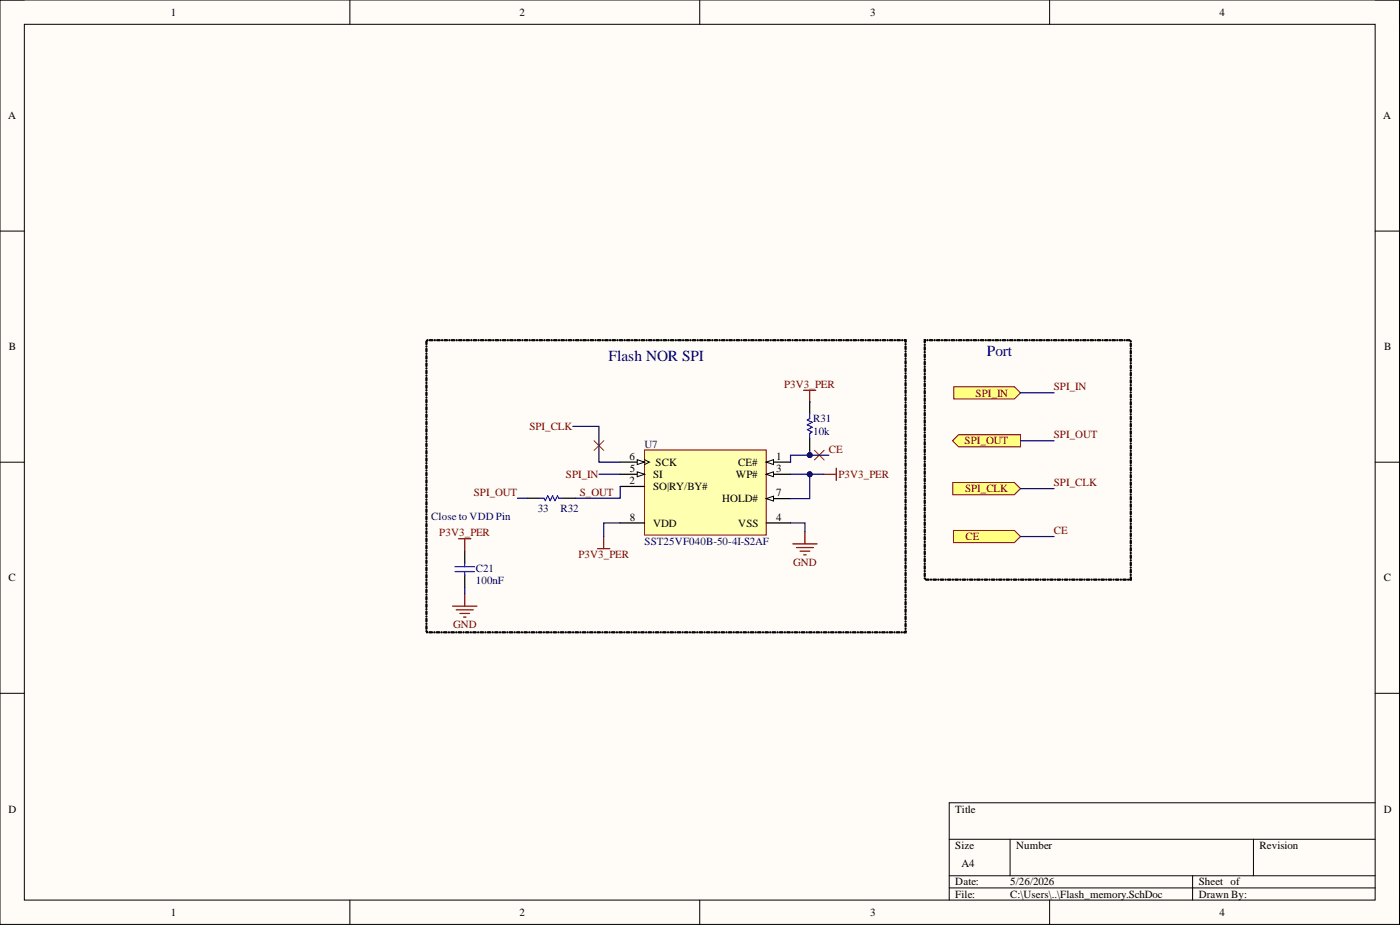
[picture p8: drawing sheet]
<svg xmlns="http://www.w3.org/2000/svg" width="292mm" height="193mm" viewBox="0 0 292 193" stroke-linecap="round" stroke-linejoin="round" font-family="sans-serif">
<defs><g id="words">
<g font-size="3.2" fill="#000080">
<text x="127" y="75.3">Flash NOR SPI</text>
<text x="205.9" y="74.3">Port</text>
</g>
<g font-size="2.3">
<text x="35.6" y="3.3">1</text>
<text x="108.4" y="3.3">2</text>
<text x="181.5" y="3.3">3</text>
<text x="254.4" y="3.3">4</text>
<text x="1.7" y="24.9">A</text>
<text x="288.6" y="24.9">A</text>
<text x="1.9" y="73.1">B</text>
<text x="288.8" y="73.1">B</text>
<text x="131.4" y="95.9">6</text>
<text x="161.9" y="95.9">1</text>
<text x="131.4" y="101">2</text>
<text x="131.4" y="98.5">5</text>
<text x="136.3" y="99.7">SI</text>
<text x="136.8" y="97.2">SCK</text>
<text x="153.5" y="99.7">WP#</text>
<text x="154" y="97.2">CE#</text>
<text x="161.9" y="98.5">3</text>
<text x="136.3" y="102.3">SO|RY/BY#</text>
<text x="150.7" y="104.8">HOLD#</text>
<text x="161.9" y="103.5">7</text>
<text x="131.4" y="108.6">8</text>
<text x="136.3" y="109.9">VDD</text>
<text x="154" y="109.9">VSS</text>
<text x="161.9" y="108.6">4</text>
<text x="1.8" y="121.3">C</text>
<text x="288.7" y="121.3">C</text>
<text x="1.8" y="169.5">D</text>
<text x="199.3" y="169.5">Title</text>
<text x="288.7" y="169.5">D</text>
<text x="199.3" y="177.1">Size</text>
<text x="212" y="177.1">Number</text>
<text x="262.8" y="177.1">Revision</text>
<text x="199.3" y="184.7">Date:</text>
<text x="200.6" y="180.9">A4</text>
<text x="210.7" y="184.7">5/26/2026</text>
<text x="250.1" y="184.7">Sheet of</text>
<text x="35.6" y="191.1">1</text>
<text x="108.4" y="191.1">2</text>
<text x="181.5" y="191.1">3</text>
<text x="199.3" y="187.3">File:</text>
<text x="210.7" y="187.3">C:\Users\..\Flash_memory.SchDoc</text>
<text x="250.1" y="187.3">Drawn By:</text>
<text x="254.4" y="191.1">4</text>
</g>
<g font-size="2.3" fill="#800000">
<text x="163.6" y="80.9">P3V3_PER</text>
<text x="203.5" y="82.7">SPI_IN</text>
<text x="219.9" y="81.5">SPI_IN</text>
<text x="110.4" y="89.7">SPI_CLK</text>
<text x="172.9" y="94.5">CE</text>
<text x="201.3" y="92.7">SPI_OUT</text>
<text x="219.9" y="91.4">SPI_OUT</text>
<text x="118.1" y="99.7">SPI_IN</text>
<text x="174.9" y="99.7">P3V3_PER</text>
<text x="219.9" y="101.4">SPI_CLK</text>
<text x="98.9" y="103.4">SPI_OUT</text>
<text x="120.9" y="103.4">S_OUT</text>
<text x="201.3" y="102.7">SPI_CLK</text>
<text x="91.7" y="111.9">P3V3_PER</text>
<text x="201.4" y="112.7">CE</text>
<text x="219.9" y="111.4">CE</text>
<text x="120.7" y="116.5">P3V3_PER</text>
<text x="165.5" y="118.1">GND</text>
<text x="94.5" y="131">GND</text>
</g>
<g font-size="2.3" fill="#000080">
<text x="169.7" y="88.1">R31</text>
<text x="134.5" y="93.4">U7</text>
<text x="169.7" y="90.7">10k</text>
<text x="112.2" y="106.7">33</text>
<text x="117" y="106.9">R32</text>
<text x="90" y="108.4">Close to VDD Pin</text>
<text x="134.5" y="113.7">SST25VF040B-50-4I-S2AF</text>
<text x="99.3" y="119.3">C21</text>
<text x="99.3" y="121.8">100nF</text>
</g>
</g></defs>
<path d="M0 0h292v192.8h-292z" fill-rule="evenodd" fill="#fffcf8"/>
<path d="M0 0h292v192.8h-292z" fill="none" stroke="#000" stroke-width=".21"/>
<path d="M5.1 5.1h281.8v182.7h-281.8z" fill-rule="evenodd" fill="#fffcf8"/>
<g fill="none" stroke="#000" stroke-width=".21">
<path d="M0 0h5.1M73 0v5.1M146 0v5.1M219 0v5.1M286.9 0h5.1v5.1M5.1 5.1h281.8v182.7h-281.8zM0 48.2h5.1M286.9 48.2h5.1M0 96.4h5.1M286.9 96.4h5.1M0 144.6h5.1M286.9 144.6h5.1"/>
<path d="M198 175.1h88.9M210.7 175.1v7.6M261.5 175.1v7.6M286.9 167.5h-88.9v20.3M73 187.8v5M146 187.8v5M198 182.7h88.9M198 185.2h88.9M219 187.8v5M248.8 182.7v5.1M292 187.8v5"/>
</g>
<path d="M134.5 93.9h25.4v17.7h-25.4z" fill-rule="evenodd" fill="#ffffb0"/>
<path d="M134.5 93.9h25.4v17.7h-25.4z" fill="none" stroke="#800000" stroke-width=".21"/>
<path d="M159.9 96.4h5" fill="none" stroke="#000" stroke-width=".25"/>
<path d="M159.9 96.4l1.5-.5v1z" fill="#f8fcff"/>
<path d="M159.9 96.4l1.5-.5v1z" fill="none" stroke="#000" stroke-width=".21"/>
<path d="M159.9 98.9h5M129.4 101.5h5.1" fill="none" stroke="#000" stroke-width=".25"/>
<path d="M159.9 98.9l1.5-.5v1.1z" fill="#f8fcff"/>
<path d="M159.9 98.9l1.5-.5v1.1z" fill="none" stroke="#000" stroke-width=".21"/>
<path d="M129.4 98.9h5.1M159.9 109.1h5" fill="none" stroke="#000" stroke-width=".25"/>
<path d="M133 98.4l1.5 .5-1.5 .6z" fill="#f8fcff"/>
<path d="M133 98.4l1.5 .5-1.5 .6z" fill="none" stroke="#000" stroke-width=".21"/>
<path d="M129.4 96.4h5.1" fill="none" stroke="#000" stroke-width=".25"/>
<path d="M133 95.9l1.5 .5-1.5 .5z" fill="#f8fcff"/>
<path d="M133 95.9l1.5 .5-1.5 .5zM134.5 95.9l1 .5-1 .5" fill="none" stroke="#000" stroke-width=".21"/>
<path d="M159.9 104h5" fill="none" stroke="#000" stroke-width=".25"/>
<path d="M159.9 104l1.5-.5v1z" fill="#f8fcff"/>
<path d="M159.9 104l1.5-.5v1z" fill="none" stroke="#000" stroke-width=".21"/>
<path d="M97 114.9v2.6M97 120v2.5M129.4 109.1h5.1" fill="none" stroke="#000" stroke-width=".25"/>
<path d="M94.9 118.2h4.1M94.9 119.2h4.1M97 117.5v.7M97 119.2v.8" fill="none" stroke="#00f" stroke-width=".25"/>
<g fill="none" stroke="#800000" stroke-width=".25">
<path d="M171.9 98.9h2.6M174.5 97.7v2.5M95.7 112.4h2.5M97 112.4v2.5M124.7 114.5h2.5M126 111.9v2.6M165.4 113.5h5.1M166.2 114.2h3.5M166.9 115h2.1M167.7 115.7h.5M167.9 110.9v2.6M94.4 126.5h5.1"/>
<path d="M95.2 127.2h3.5M96 128h2M96.7 128.7h.5M97 123.9v2.6"/>
</g>
<g fill="#000" stroke="#000" stroke-width=".21">
<path d="M88.8 131.7a.15 .15 0 0 1 .3 0 .15 .15 0 0 1-.3 0zM88.9 130.6h.2l-.1 .7-.2-.1zM88.8 130.1a.15 .15 0 0 1 .3 0 .15 .15 0 0 1-.3 0zM88.9 129l.2 .1-.1 .7-.2-.2zM88.8 128.6a.15 .15 0 0 1 .3 0 .15 .15 0 0 1-.3 0zM88.9 127.5l.2 .1-.1 .6-.2-.1zM88.8 127.1a.15 .15 0 0 1 .3 0 .15 .15 0 0 1-.3 0zM88.9 126l.2 .1-.1 .6-.2-.1zM88.8 125.6a.15 .15 0 0 1 .3 0 .15 .15 0 0 1-.3 0zM88.9 124.5l.2 .1-.1 .6-.2-.1zM88.8 124a.15 .15 0 0 1 .3 0 .15 .15 0 0 1-.3 0zM88.9 122.9l.2 .1-.1 .7-.2-.2zM88.8 122.5a.15 .15 0 0 1 .3 0 .15 .15 0 0 1-.3 0zM88.9 121.4l.2 .1-.1 .6-.2-.1zM88.8 121a.15 .15 0 0 1 .3 0 .15 .15 0 0 1-.3 0zM88.9 119.9l.2 .1-.1 .6-.2-.1zM88.8 119.5a.15 .15 0 0 1 .3 0 .15 .15 0 0 1-.3 0zM88.9 118.4l.2 .1-.1 .6-.2-.1zM88.8 117.9a.15 .15 0 0 1 .3 0 .15 .15 0 0 1-.3 0zM88.9 116.8l.2 .1-.1 .7-.2-.2zM88.8 116.4a.15 .15 0 0 1 .3 0 .15 .15 0 0 1-.3 0zM88.9 115.3l.2 .1-.1 .6-.2-.1zM88.8 114.9a.15 .15 0 0 1 .3 0 .15 .15 0 0 1-.3 0zM88.9 113.8l.2 .1-.1 .6-.2-.1zM88.8 113.4a.15 .15 0 0 1 .3 0 .15 .15 0 0 1-.3 0zM88.9 112.3l.2 .1-.1 .6-.2-.1zM88.8 111.9a.15 .15 0 0 1 .3 0 .15 .15 0 0 1-.3 0zM88.9 110.8h.2l-.1 .7-.2-.1zM88.8 110.3a.15 .15 0 0 1 .3 0 .15 .15 0 0 1-.3 0zM88.9 109.2l.2 .1-.1 .7-.2-.2zM88.8 108.8a.15 .15 0 0 1 .3 0 .15 .15 0 0 1-.3 0zM88.9 107.7l.2 .1-.1 .6-.2-.1zM88.8 107.3a.15 .15 0 0 1 .3 0 .15 .15 0 0 1-.3 0zM88.9 106.2l.2 .1-.1 .6-.2-.1zM88.8 105.8a.15 .15 0 0 1 .3 0 .15 .15 0 0 1-.3 0zM88.9 104.7l.2 .1-.1 .6-.2-.1zM88.8 104.2a.15 .15 0 0 1 .3 0 .15 .15 0 0 1-.3 0zM88.9 103.1l.2 .1-.1 .7-.2-.2zM88.8 102.7a.15 .15 0 0 1 .3 0 .15 .15 0 0 1-.3 0zM88.9 101.6l.2 .1-.1 .6-.2-.1zM88.8 101.2a.15 .15 0 0 1 .3 0 .15 .15 0 0 1-.3 0zM88.9 100.1l.2 .1-.1 .6-.2-.1zM88.8 99.7a.15 .15 0 0 1 .3 0 .15 .15 0 0 1-.3 0zM88.9 98.6l.2 .1-.1 .6-.2-.1zM88.8 98.2a.15 .15 0 0 1 .3 0 .15 .15 0 0 1-.3 0zM88.9 97l.2 .1-.1 .7-.2-.2zM88.8 96.6a.15 .15 0 0 1 .3 0 .15 .15 0 0 1-.3 0zM88.9 95.5l.2 .1-.1 .7-.2-.2zM88.8 95.1a.15 .15 0 0 1 .3 0 .15 .15 0 0 1-.3 0zM88.9 94l.2 .1-.1 .6-.2-.1zM88.8 93.6a.15 .15 0 0 1 .3 0 .15 .15 0 0 1-.3 0zM88.9 92.5l.2 .1-.1 .6-.2-.1zM88.8 92.1a.15 .15 0 0 1 .3 0 .15 .15 0 0 1-.3 0zM88.9 91l.2 .1-.1 .6-.2-.1zM88.8 90.5a.15 .15 0 0 1 .3 0 .15 .15 0 0 1-.3 0zM88.9 89.4l.2 .1-.1 .7-.2-.2zM88.8 89a.15 .15 0 0 1 .3 0 .15 .15 0 0 1-.3 0zM88.9 87.9l.2 .1-.1 .6-.2-.1zM88.8 87.5a.15 .15 0 0 1 .3 0 .15 .15 0 0 1-.3 0zM88.9 86.4l.2 .1-.1 .6-.2-.1zM88.8 86a.15 .15 0 0 1 .3 0 .15 .15 0 0 1-.3 0zM88.9 84.9l.2 .1-.1 .6-.2-.1zM88.8 84.5a.15 .15 0 0 1 .3 0 .15 .15 0 0 1-.3 0zM88.9 83.3l.2 .1-.1 .7-.2-.2zM88.8 82.9a.15 .15 0 0 1 .3 0 .15 .15 0 0 1-.3 0zM88.9 81.8l.2 .1-.1 .6-.2-.1zM88.8 81.4a.15 .15 0 0 1 .3 0 .15 .15 0 0 1-.3 0zM88.9 80.3l.2 .1-.1 .6-.2-.1zM88.8 79.9a.15 .15 0 0 1 .3 0 .15 .15 0 0 1-.3 0zM88.9 78.8l.2 .1-.1 .6-.2-.1zM88.8 78.4a.15 .15 0 0 1 .3 0 .15 .15 0 0 1-.3 0zM88.9 77.3h.2l-.1 .7-.2-.1zM88.8 76.8a.15 .15 0 0 1 .3 0 .15 .15 0 0 1-.3 0zM88.9 75.7l.2 .1-.1 .7-.2-.2zM88.8 75.3a.15 .15 0 0 1 .3 0 .15 .15 0 0 1-.3 0zM88.9 74.2l.2 .1-.1 .6-.2-.1zM88.8 73.8a.15 .15 0 0 1 .3 0 .15 .15 0 0 1-.3 0zM88.9 72.7l.2 .1-.1 .6-.2-.1zM88.8 72.3a.15 .15 0 0 1 .3 0 .15 .15 0 0 1-.3 0zM88.9 71.2l.2 .1-.1 .6-.2-.1zM89.1 71a.13 .13 0 0 1 .2 0 .13 .13 0 0 1-.2 0zM89.6 70.9l.6-.1 .1 .2-.6 .1zM90.6 71a.13 .13 0 0 1 .2 0 .13 .13 0 0 1-.2 0zM91.1 70.9l.6-.1 .2 .2-.7 .1zM92.1 71a.15 .15 0 0 1 .3 0 .15 .15 0 0 1-.3 0zM92.7 70.9l.6-.1 .1 .2-.6 .1zM93.6 71a.15 .15 0 0 1 .3 0 .15 .15 0 0 1-.3 0zM94.2 70.9l.6-.1 .1 .2-.6 .1zM95.2 71a.13 .13 0 0 1 .2 0 .13 .13 0 0 1-.2 0zM95.7 70.9l.6-.1 .1 .2-.6 .1zM96.7 71a.13 .13 0 0 1 .2 0 .13 .13 0 0 1-.2 0zM97.2 70.9l.6-.1 .2 .2-.7 .1zM98.2 71a.15 .15 0 0 1 .3 0 .15 .15 0 0 1-.3 0zM98.8 70.9l.6-.1 .1 .2-.7 .1zM99.7 71a.15 .15 0 0 1 .3 0 .15 .15 0 0 1-.3 0zM100.3 70.9l.6-.1 .1 .2-.6 .1zM101.3 71a.13 .13 0 0 1 .2 0 .13 .13 0 0 1-.2 0zM101.8 70.9l.6-.1 .1 .2-.6 .1zM102.8 71a.13 .13 0 0 1 .2 0 .13 .13 0 0 1-.2 0zM103.3 70.9l.6-.1 .1 .2-.6 .1zM104.3 71a.15 .15 0 0 1 .3 0 .15 .15 0 0 1-.3 0zM104.9 70.9l.5-.1 .2 .2-.7 .1zM105.8 71a.15 .15 0 0 1 .3 0 .15 .15 0 0 1-.3 0zM106.4 70.9l.6-.1 .1 .2-.6 .1zM107.4 71a.13 .13 0 0 1 .2 0 .13 .13 0 0 1-.2 0zM107.9 70.9l.6-.1 .1 .2-.6 .1zM108.9 71a.13 .13 0 0 1 .2 0 .13 .13 0 0 1-.2 0zM109.4 70.9l.6-.1 .1 .2-.6 .1zM110.4 71a.15 .15 0 0 1 .3 0 .15 .15 0 0 1-.3 0zM110.9 70.9l.6-.1 .2 .2-.7 .1zM111.9 71a.15 .15 0 0 1 .3 0 .15 .15 0 0 1-.3 0zM112.5 70.9l.6-.1 .1 .2-.6 .1zM113.5 71a.13 .13 0 0 1 .2 0 .13 .13 0 0 1-.2 0zM114 70.9l.6-.1 .1 .2-.6 .1zM115 71a.13 .13 0 0 1 .2 0 .13 .13 0 0 1-.2 0zM115.5 70.9l.6-.1 .1 .2-.6 .1zM116.5 71a.15 .15 0 0 1 .3 0 .15 .15 0 0 1-.3 0zM117 70.9l.6-.1 .2 .2-.7 .1zM118 71a.15 .15 0 0 1 .3 0 .15 .15 0 0 1-.3 0zM118.6 70.9l.6-.1 .1 .2-.6 .1zM119.5 71a.15 .15 0 0 1 .3 0 .15 .15 0 0 1-.3 0zM120.1 70.9l.6-.1 .1 .2-.6 .1zM121.1 71a.13 .13 0 0 1 .2 0 .13 .13 0 0 1-.2 0zM121.6 70.9l.6-.1 .1 .2-.6 .1zM122.6 71a.13 .13 0 0 1 .2 0 .13 .13 0 0 1-.2 0zM123.1 70.9l.6-.1 .2 .2-.7 .1zM124.1 71a.15 .15 0 0 1 .3 0 .15 .15 0 0 1-.3 0zM124.7 70.9l.6-.1 .1 .2-.6 .1zM125.6 71a.15 .15 0 0 1 .3 0 .15 .15 0 0 1-.3 0zM126.2 70.9l.6-.1 .1 .2-.6 .1zM127.2 71a.13 .13 0 0 1 .2 0 .13 .13 0 0 1-.2 0zM127.7 70.9l.6-.1 .1 .2-.6 .1zM128.7 71a.13 .13 0 0 1 .2 0 .13 .13 0 0 1-.2 0zM129.2 70.9l.6-.1 .2 .2-.7 .1zM130.2 71a.15 .15 0 0 1 .3 0 .15 .15 0 0 1-.3 0zM130.8 70.9l.6-.1 .1 .2-.7 .1zM131.7 71a.15 .15 0 0 1 .3 0 .15 .15 0 0 1-.3 0zM132.3 70.9l.6-.1 .1 .2-.6 .1zM133.3 71a.13 .13 0 0 1 .2 0 .13 .13 0 0 1-.2 0zM133.8 70.9l.6-.1 .1 .2-.6 .1zM134.8 71a.13 .13 0 0 1 .2 0 .13 .13 0 0 1-.2 0zM135.3 70.9l.6-.1 .2 .2-.7 .1zM136.3 71a.15 .15 0 0 1 .3 0 .15 .15 0 0 1-.3 0zM136.8 70.9l.6-.1 .2 .2-.7 .1zM137.8 71a.15 .15 0 0 1 .3 0 .15 .15 0 0 1-.3 0zM138.4 70.9l.6-.1 .1 .2-.6 .1zM139.4 71a.13 .13 0 0 1 .2 0 .13 .13 0 0 1-.2 0zM139.9 70.9l.6-.1 .1 .2-.6 .1zM140.9 71a.13 .13 0 0 1 .2 0 .13 .13 0 0 1-.2 0zM141.4 70.9l.6-.1 .1 .2-.6 .1zM142.4 71a.15 .15 0 0 1 .3 0 .15 .15 0 0 1-.3 0zM142.9 70.9l.6-.1 .2 .2-.7 .1zM143.9 71a.15 .15 0 0 1 .3 0 .15 .15 0 0 1-.3 0zM144.5 70.9l.6-.1 .1 .2-.6 .1zM145.4 71a.15 .15 0 0 1 .3 0 .15 .15 0 0 1-.3 0zM146 70.9l.6-.1 .1 .2-.6 .1zM147 71a.13 .13 0 0 1 .2 0 .13 .13 0 0 1-.2 0zM147.5 70.9l.6-.1 .1 .2-.6 .1zM148.5 71a.13 .13 0 0 1 .2 0 .13 .13 0 0 1-.2 0zM149 70.9l.6-.1 .2 .2-.7 .1zM150 71a.15 .15 0 0 1 .3 0 .15 .15 0 0 1-.3 0zM150.6 70.9l.6-.1 .1 .2-.6 .1zM151.5 71a.15 .15 0 0 1 .3 0 .15 .15 0 0 1-.3 0zM152.1 70.9l.6-.1 .1 .2-.6 .1zM153.1 71a.13 .13 0 0 1 .2 0 .13 .13 0 0 1-.2 0zM153.6 70.9l.6-.1 .1 .2-.6 .1zM154.6 71a.13 .13 0 0 1 .2 0 .13 .13 0 0 1-.2 0zM155.1 70.9l.6-.1 .2 .2-.7 .1zM156.1 71a.15 .15 0 0 1 .3 0 .15 .15 0 0 1-.3 0zM156.7 70.9l.6-.1 .1 .2-.7 .1zM157.6 71a.15 .15 0 0 1 .3 0 .15 .15 0 0 1-.3 0zM158.2 70.9l.6-.1 .1 .2-.6 .1zM159.2 71a.13 .13 0 0 1 .2 0 .13 .13 0 0 1-.2 0zM159.7 70.9l.6-.1 .1 .2-.6 .1zM160.7 71a.13 .13 0 0 1 .2 0 .13 .13 0 0 1-.2 0zM161.2 70.9l.6-.1 .2 .2-.7 .1zM162.2 71a.15 .15 0 0 1 .3 0 .15 .15 0 0 1-.3 0zM162.8 70.9l.5-.1 .2 .2-.7 .1zM163.7 71a.15 .15 0 0 1 .3 0 .15 .15 0 0 1-.3 0zM164.3 70.9l.6-.1 .1 .2-.6 .1zM165.3 71a.13 .13 0 0 1 .2 0 .13 .13 0 0 1-.2 0zM165.8 70.9l.6-.1 .1 .2-.6 .1zM166.8 71a.13 .13 0 0 1 .2 0 .13 .13 0 0 1-.2 0zM167.3 70.9l.6-.1 .1 .2-.6 .1zM168.3 71a.15 .15 0 0 1 .3 0 .15 .15 0 0 1-.3 0zM168.8 70.9l.6-.1 .2 .2-.7 .1zM169.8 71a.15 .15 0 0 1 .3 0 .15 .15 0 0 1-.3 0zM170.4 70.9l.6-.1 .1 .2-.6 .1zM171.3 71a.15 .15 0 0 1 .3 0 .15 .15 0 0 1-.3 0zM171.9 70.9l.6-.1 .1 .2-.6 .1zM172.9 71a.13 .13 0 0 1 .2 0 .13 .13 0 0 1-.2 0zM173.4 70.9l.6-.1 .1 .2-.6 .1zM174.4 71a.13 .13 0 0 1 .2 0 .13 .13 0 0 1-.2 0zM174.9 70.9l.6-.1 .2 .2-.7 .1zM175.9 71a.15 .15 0 0 1 .3 0 .15 .15 0 0 1-.3 0zM176.5 70.9l.6-.1 .1 .2-.6 .1zM177.4 71a.15 .15 0 0 1 .3 0 .15 .15 0 0 1-.3 0zM178 70.9l.6-.1 .1 .2-.6 .1zM179 71a.13 .13 0 0 1 .2 0 .13 .13 0 0 1-.2 0zM179.5 70.9l.6-.1 .1 .2-.6 .1zM180.5 71a.15 .15 0 0 1 .3 0 .15 .15 0 0 1-.3 0zM181 70.9l.6-.1 .2 .2-.7 .1zM182 71a.15 .15 0 0 1 .3 0 .15 .15 0 0 1-.3 0zM182.6 70.9l.6-.1 .1 .2-.6 .1zM183.5 71a.15 .15 0 0 1 .3 0 .15 .15 0 0 1-.3 0zM184.1 70.9l.6-.1 .1 .2-.6 .1zM185.1 71a.13 .13 0 0 1 .2 0 .13 .13 0 0 1-.2 0zM185.6 70.9l.6-.1 .1 .2-.6 .1zM186.6 71a.13 .13 0 0 1 .2 0 .13 .13 0 0 1-.2 0zM187.1 70.9l.6-.1 .2 .2-.7 .1zM188.1 71a.15 .15 0 0 1 .3 0 .15 .15 0 0 1-.3 0zM188.7 70.9l.4-.1-.1 .6h-.2v-.4l.1 .1h-.2zM188.8 71.8a.15 .15 0 0 1 .3 0 .15 .15 0 0 1-.3 0zM188.8 72.2l.3 .1-.2 .6-.1-.1zM188.8 73.3a.15 .15 0 0 1 .3 0 .15 .15 0 0 1-.3 0zM188.8 73.7l.3 .1-.2 .7-.1-.2zM188.8 74.8a.15 .15 0 0 1 .3 0 .15 .15 0 0 1-.3 0zM188.8 75.3h.3l-.2 .7-.1-.1zM188.8 76.4a.15 .15 0 0 1 .3 0 .15 .15 0 0 1-.3 0zM188.8 76.8l.3 .1-.2 .6-.1-.1zM188.8 77.9a.15 .15 0 0 1 .3 0 .15 .15 0 0 1-.3 0zM188.8 78.3l.3 .1-.2 .6-.1-.1zM188.8 79.4a.15 .15 0 0 1 .3 0 .15 .15 0 0 1-.3 0zM188.8 79.8l.3 .1-.2 .7-.1-.2zM188.8 80.9a.15 .15 0 0 1 .3 0 .15 .15 0 0 1-.3 0zM188.8 81.3l.3 .1-.2 .7-.1-.2zM188.8 82.5a.15 .15 0 0 1 .3 0 .15 .15 0 0 1-.3 0zM188.8 82.9l.3 .1-.2 .6-.1-.1zM188.8 84a.15 .15 0 0 1 .3 0 .15 .15 0 0 1-.3 0zM188.8 84.4l.3 .1-.2 .6-.1-.1zM188.8 85.5a.15 .15 0 0 1 .3 0 .15 .15 0 0 1-.3 0zM188.8 85.9l.3 .1-.2 .6-.1-.1zM188.8 87a.15 .15 0 0 1 .3 0 .15 .15 0 0 1-.3 0zM188.8 87.4l.3 .1-.2 .7-.1-.2zM188.8 88.5a.15 .15 0 0 1 .3 0 .15 .15 0 0 1-.3 0zM188.8 89l.3 .1-.2 .6-.1-.1zM188.8 90.1a.15 .15 0 0 1 .3 0 .15 .15 0 0 1-.3 0zM188.8 90.5l.3 .1-.2 .6-.1-.1zM188.8 91.6a.15 .15 0 0 1 .3 0 .15 .15 0 0 1-.3 0zM188.8 92l.3 .1-.2 .6-.1-.1zM188.8 93.1a.15 .15 0 0 1 .3 0 .15 .15 0 0 1-.3 0zM188.8 93.5l.3 .1-.2 .7-.1-.2zM188.8 94.6a.15 .15 0 0 1 .3 0 .15 .15 0 0 1-.3 0zM188.8 95.1h.3l-.2 .7-.1-.2zM188.8 96.2a.15 .15 0 0 1 .3 0 .15 .15 0 0 1-.3 0zM188.8 96.6l.3 .1-.2 .6-.1-.1zM188.8 97.7a.15 .15 0 0 1 .3 0 .15 .15 0 0 1-.3 0zM188.8 98.1l.3 .1-.2 .6-.1-.1zM188.8 99.2a.15 .15 0 0 1 .3 0 .15 .15 0 0 1-.3 0zM188.8 99.6l.3 .1-.2 .6-.1-.1zM188.8 100.7a.15 .15 0 0 1 .3 0 .15 .15 0 0 1-.3 0zM188.8 101.1l.3 .1-.2 .7-.1-.2zM188.8 102.2a.15 .15 0 0 1 .3 0 .15 .15 0 0 1-.3 0zM188.8 102.7l.3 .1-.2 .6-.1-.1zM188.8 103.8a.15 .15 0 0 1 .3 0 .15 .15 0 0 1-.3 0zM188.8 104.2l.3 .1-.2 .6-.1-.1zM188.8 105.3a.15 .15 0 0 1 .3 0 .15 .15 0 0 1-.3 0zM188.8 105.7l.3 .1-.2 .6-.1-.1zM188.8 106.8a.15 .15 0 0 1 .3 0 .15 .15 0 0 1-.3 0zM188.8 107.2l.3 .1-.2 .7-.1-.2zM188.8 108.3a.15 .15 0 0 1 .3 0 .15 .15 0 0 1-.3 0zM188.8 108.8h.3l-.2 .7-.1-.1zM188.8 109.9a.15 .15 0 0 1 .3 0 .15 .15 0 0 1-.3 0zM188.8 110.3l.3 .1-.2 .6-.1-.1zM188.8 111.4a.15 .15 0 0 1 .3 0 .15 .15 0 0 1-.3 0zM188.8 111.8l.3 .1-.2 .6-.1-.1zM188.8 112.9a.15 .15 0 0 1 .3 0 .15 .15 0 0 1-.3 0zM188.8 113.3l.3 .1-.2 .7-.1-.2zM188.8 114.4a.15 .15 0 0 1 .3 0 .15 .15 0 0 1-.3 0zM188.8 114.9h.3l-.2 .7-.1-.1zM188.8 116a.15 .15 0 0 1 .3 0 .15 .15 0 0 1-.3 0zM188.8 116.4l.3 .1-.2 .6-.1-.1zM188.8 117.5a.15 .15 0 0 1 .3 0 .15 .15 0 0 1-.3 0zM188.8 117.9l.3 .1-.2 .6-.1-.1zM188.8 119a.15 .15 0 0 1 .3 0 .15 .15 0 0 1-.3 0zM188.8 119.4l.3 .1-.2 .6-.1-.1zM188.8 120.5a.15 .15 0 0 1 .3 0 .15 .15 0 0 1-.3 0zM188.8 120.9l.3 .1-.2 .7-.1-.2zM188.8 122a.15 .15 0 0 1 .3 0 .15 .15 0 0 1-.3 0zM188.8 122.5l.3 .1-.2 .6-.1-.1zM188.8 123.6a.15 .15 0 0 1 .3 0 .15 .15 0 0 1-.3 0zM188.8 124l.3 .1-.2 .6-.1-.1zM188.8 125.1a.15 .15 0 0 1 .3 0 .15 .15 0 0 1-.3 0zM188.8 125.5l.3 .1-.2 .6-.1-.1zM188.8 126.6a.15 .15 0 0 1 .3 0 .15 .15 0 0 1-.3 0zM188.8 127l.3 .1-.2 .7-.1-.2zM188.8 128.1a.15 .15 0 0 1 .3 0 .15 .15 0 0 1-.3 0zM188.8 128.6h.3l-.2 .7-.1-.1zM188.8 129.7a.15 .15 0 0 1 .3 0 .15 .15 0 0 1-.3 0zM188.8 130.1l.3 .1-.2 .6-.1-.1zM188.8 131.2a.15 .15 0 0 1 .3 0 .15 .15 0 0 1-.3 0zM188.6 131.8h.3l-.1 .1v-.3h.2l.1 .4h-.4zM188 131.9a.15 .15 0 0 1 .3 0 .15 .15 0 0 1-.3 0zM187 131.8h.6l.2 .1-.7 .1zM186.5 131.9a.13 .13 0 0 1 .2 0 .13 .13 0 0 1-.2 0zM185.5 131.8h.6l.1 .1-.6 .1zM185 131.9a.13 .13 0 0 1 .2 0 .13 .13 0 0 1-.2 0zM184 131.8h.6l.1 .1-.6 .1zM183.4 131.9a.15 .15 0 0 1 .3 0 .15 .15 0 0 1-.3 0zM182.5 131.8h.6l.1 .1-.7 .1zM181.9 131.9a.15 .15 0 0 1 .3 0 .15 .15 0 0 1-.3 0zM180.9 131.8h.6l.2 .1-.7 .1zM180.4 131.9a.13 .13 0 0 1 .2 0 .13 .13 0 0 1-.2 0zM179.4 131.8h.6l.1 .1-.6 .1zM178.9 131.9a.13 .13 0 0 1 .2 0 .13 .13 0 0 1-.2 0zM177.9 131.8h.6l.1 .1-.6 .1zM177.3 131.9a.15 .15 0 0 1 .3 0 .15 .15 0 0 1-.3 0zM176.4 131.8h.6l.1 .1-.6 .1zM175.8 131.9a.15 .15 0 0 1 .3 0 .15 .15 0 0 1-.3 0zM174.8 131.8h.6l.2 .1-.7 .1zM174.3 131.9a.15 .15 0 0 1 .3 0 .15 .15 0 0 1-.3 0zM173.3 131.8h.6l.1 .1-.6 .1zM172.8 131.9a.13 .13 0 0 1 .2 0 .13 .13 0 0 1-.2 0zM171.8 131.8h.6l.1 .1-.6 .1zM171.2 131.9a.15 .15 0 0 1 .3 0 .15 .15 0 0 1-.3 0zM170.3 131.8h.6l.1 .1-.6 .1zM169.7 131.9a.15 .15 0 0 1 .3 0 .15 .15 0 0 1-.3 0zM168.8 131.8h.5l.2 .1-.7 .1zM168.2 131.9a.15 .15 0 0 1 .3 0 .15 .15 0 0 1-.3 0zM167.2 131.8h.6l.1 .1-.6 .1zM166.7 131.9a.13 .13 0 0 1 .2 0 .13 .13 0 0 1-.2 0zM165.7 131.8h.6l.1 .1-.6 .1zM165.2 131.9a.13 .13 0 0 1 .2 0 .13 .13 0 0 1-.2 0zM164.2 131.8h.6l.1 .1-.6 .1zM163.6 131.9a.15 .15 0 0 1 .3 0 .15 .15 0 0 1-.3 0zM162.7 131.8h.6l.1 .1-.7 .1zM162.1 131.9a.15 .15 0 0 1 .3 0 .15 .15 0 0 1-.3 0zM161.1 131.8h.6l.2 .1-.7 .1zM160.6 131.9a.13 .13 0 0 1 .2 0 .13 .13 0 0 1-.2 0zM159.6 131.8h.6l.1 .1-.6 .1zM159.1 131.9a.13 .13 0 0 1 .2 0 .13 .13 0 0 1-.2 0zM158.1 131.8h.6l.1 .1-.6 .1zM157.5 131.9a.15 .15 0 0 1 .3 0 .15 .15 0 0 1-.3 0zM156.6 131.8h.6l.1 .1-.6 .1zM156 131.9a.15 .15 0 0 1 .3 0 .15 .15 0 0 1-.3 0zM155 131.8h.6l.2 .1-.7 .1zM154.5 131.9a.13 .13 0 0 1 .2 0 .13 .13 0 0 1-.2 0zM153.5 131.8h.6l.1 .1-.6 .1zM153 131.9a.13 .13 0 0 1 .2 0 .13 .13 0 0 1-.2 0zM152 131.8h.6l.1 .1-.6 .1zM151.4 131.9a.15 .15 0 0 1 .3 0 .15 .15 0 0 1-.3 0zM150.5 131.8h.6l.1 .1-.6 .1zM149.9 131.9a.15 .15 0 0 1 .3 0 .15 .15 0 0 1-.3 0zM148.9 131.8h.6l.2 .1-.7 .1zM148.4 131.9a.15 .15 0 0 1 .3 0 .15 .15 0 0 1-.3 0zM147.4 131.8h.6l.1 .1-.6 .1zM146.9 131.9a.13 .13 0 0 1 .2 0 .13 .13 0 0 1-.2 0zM145.9 131.8h.6l.1 .1-.6 .1zM145.4 131.9a.13 .13 0 0 1 .2 0 .13 .13 0 0 1-.2 0zM144.4 131.8h.6l.1 .1-.6 .1zM143.8 131.9a.15 .15 0 0 1 .3 0 .15 .15 0 0 1-.3 0zM142.8 131.8h.6l.2 .1-.7 .1zM142.3 131.9a.15 .15 0 0 1 .3 0 .15 .15 0 0 1-.3 0zM141.3 131.8h.6l.2 .1-.7 .1zM140.8 131.9a.13 .13 0 0 1 .2 0 .13 .13 0 0 1-.2 0zM139.8 131.8h.6l.1 .1-.6 .1zM139.3 131.9a.13 .13 0 0 1 .2 0 .13 .13 0 0 1-.2 0zM138.3 131.8h.6l.1 .1-.6 .1zM137.7 131.9a.15 .15 0 0 1 .3 0 .15 .15 0 0 1-.3 0zM136.8 131.8h.6l.1 .1-.7 .1zM136.2 131.9a.15 .15 0 0 1 .3 0 .15 .15 0 0 1-.3 0zM135.2 131.8h.6l.2 .1-.7 .1zM134.7 131.9a.13 .13 0 0 1 .2 0 .13 .13 0 0 1-.2 0zM133.7 131.8h.6l.1 .1-.6 .1zM133.2 131.9a.13 .13 0 0 1 .2 0 .13 .13 0 0 1-.2 0zM132.2 131.8h.6l.1 .1-.6 .1zM131.6 131.9a.15 .15 0 0 1 .3 0 .15 .15 0 0 1-.3 0zM130.7 131.8h.6l.1 .1-.6 .1zM130.1 131.9a.15 .15 0 0 1 .3 0 .15 .15 0 0 1-.3 0zM129.1 131.8h.6l.2 .1-.7 .1zM128.6 131.9a.13 .13 0 0 1 .2 0 .13 .13 0 0 1-.2 0zM127.6 131.8h.6l.1 .1-.6 .1zM127.1 131.9a.13 .13 0 0 1 .2 0 .13 .13 0 0 1-.2 0zM126.1 131.8h.6l.1 .1-.6 .1zM125.5 131.9a.15 .15 0 0 1 .3 0 .15 .15 0 0 1-.3 0zM124.6 131.8h.6l.1 .1-.6 .1zM124 131.9a.15 .15 0 0 1 .3 0 .15 .15 0 0 1-.3 0zM123 131.8h.6l.2 .1-.7 .1zM122.5 131.9a.13 .13 0 0 1 .2 0 .13 .13 0 0 1-.2 0zM121.5 131.8h.6l.1 .1-.6 .1zM121 131.9a.13 .13 0 0 1 .2 0 .13 .13 0 0 1-.2 0zM120 131.8h.6l.1 .1-.6 .1zM119.4 131.9a.15 .15 0 0 1 .3 0 .15 .15 0 0 1-.3 0zM118.5 131.8h.6l.1 .1-.6 .1zM117.9 131.9a.15 .15 0 0 1 .3 0 .15 .15 0 0 1-.3 0zM116.9 131.8h.6l.2 .1-.7 .1zM116.4 131.9a.15 .15 0 0 1 .3 0 .15 .15 0 0 1-.3 0zM115.4 131.8h.6l.1 .1-.6 .1zM114.9 131.9a.13 .13 0 0 1 .2 0 .13 .13 0 0 1-.2 0zM113.9 131.8h.6l.1 .1-.6 .1zM113.3 131.9a.15 .15 0 0 1 .3 0 .15 .15 0 0 1-.3 0zM112.4 131.8h.6l.1 .1-.6 .1zM111.8 131.9a.15 .15 0 0 1 .3 0 .15 .15 0 0 1-.3 0zM110.8 131.8h.6l.2 .1-.7 .1zM110.3 131.9a.15 .15 0 0 1 .3 0 .15 .15 0 0 1-.3 0zM109.3 131.8h.6l.1 .1-.6 .1zM108.8 131.9a.13 .13 0 0 1 .2 0 .13 .13 0 0 1-.2 0zM107.8 131.8h.6l.1 .1-.6 .1zM107.3 131.9a.13 .13 0 0 1 .2 0 .13 .13 0 0 1-.2 0zM106.3 131.8h.6l.1 .1-.6 .1zM105.7 131.9a.15 .15 0 0 1 .3 0 .15 .15 0 0 1-.3 0zM104.8 131.8h.6l.1 .1-.7 .1zM104.2 131.9a.15 .15 0 0 1 .3 0 .15 .15 0 0 1-.3 0zM103.2 131.8h.6l.2 .1-.7 .1zM102.7 131.9a.13 .13 0 0 1 .2 0 .13 .13 0 0 1-.2 0zM101.7 131.8h.6l.1 .1-.6 .1zM101.2 131.9a.13 .13 0 0 1 .2 0 .13 .13 0 0 1-.2 0zM100.2 131.8h.6l.1 .1-.6 .1zM99.6 131.9a.15 .15 0 0 1 .3 0 .15 .15 0 0 1-.3 0zM98.7 131.8h.6l.1 .1-.7 .1zM98.1 131.9a.15 .15 0 0 1 .3 0 .15 .15 0 0 1-.3 0zM97.1 131.8h.6l.2 .1-.7 .1zM96.6 131.9a.13 .13 0 0 1 .2 0 .13 .13 0 0 1-.2 0zM95.6 131.8h.6l.1 .1-.6 .1zM95.1 131.9a.13 .13 0 0 1 .2 0 .13 .13 0 0 1-.2 0zM94.1 131.8h.6l.1 .1-.6 .1zM93.5 131.9a.15 .15 0 0 1 .3 0 .15 .15 0 0 1-.3 0zM92.6 131.8h.6l.1 .1-.6 .1zM92 131.9a.15 .15 0 0 1 .3 0 .15 .15 0 0 1-.3 0zM91 131.8h.6l.2 .1-.7 .1zM90.5 131.9a.15 .15 0 0 1 .3 0 .15 .15 0 0 1-.3 0zM89.5 131.8h.6l.1 .1-.6 .1zM89 131.9a.13 .13 0 0 1 .2 0 .13 .13 0 0 1-.2 0z"/>
<path d="M192.8 120.7a.15 .15 0 0 1 .3 0 .15 .15 0 0 1-.3 0zM192.8 119.6l.3 .1-.2 .6-.1-.1zM192.8 119.1a.15 .15 0 0 1 .3 0 .15 .15 0 0 1-.3 0zM192.8 118l.3 .1-.2 .7-.1-.2zM192.8 117.6a.15 .15 0 0 1 .3 0 .15 .15 0 0 1-.3 0zM192.8 116.5l.3 .1-.2 .6-.1-.1zM192.8 116.1a.15 .15 0 0 1 .3 0 .15 .15 0 0 1-.3 0zM192.8 115l.3 .1-.2 .6-.1-.1zM192.8 114.6a.15 .15 0 0 1 .3 0 .15 .15 0 0 1-.3 0zM192.8 113.5l.3 .1-.2 .6-.1-.1zM192.8 113.1a.15 .15 0 0 1 .3 0 .15 .15 0 0 1-.3 0zM192.8 112h.3l-.2 .7-.1-.2zM192.8 111.5a.15 .15 0 0 1 .3 0 .15 .15 0 0 1-.3 0zM192.8 110.4l.3 .1-.2 .6-.1-.1zM192.8 110a.15 .15 0 0 1 .3 0 .15 .15 0 0 1-.3 0zM192.8 108.9l.3 .1-.2 .6-.1-.1zM192.8 108.5a.15 .15 0 0 1 .3 0 .15 .15 0 0 1-.3 0zM192.8 107.4l.3 .1-.2 .6-.1-.1zM192.8 107a.15 .15 0 0 1 .3 0 .15 .15 0 0 1-.3 0zM192.8 105.9h.3l-.2 .7-.1-.1zM192.8 105.4a.15 .15 0 0 1 .3 0 .15 .15 0 0 1-.3 0zM192.8 104.3l.3 .1-.2 .7-.1-.2zM192.8 103.9a.15 .15 0 0 1 .3 0 .15 .15 0 0 1-.3 0zM192.8 102.8l.3 .1-.2 .6-.1-.1zM192.8 102.4a.15 .15 0 0 1 .3 0 .15 .15 0 0 1-.3 0zM192.8 101.3l.3 .1-.2 .6-.1-.1zM192.8 100.9a.15 .15 0 0 1 .3 0 .15 .15 0 0 1-.3 0zM192.8 99.8l.3 .1-.2 .6-.1-.1zM192.8 99.4a.15 .15 0 0 1 .3 0 .15 .15 0 0 1-.3 0zM192.8 98.2l.3 .1-.2 .7-.1-.2zM192.8 97.8a.15 .15 0 0 1 .3 0 .15 .15 0 0 1-.3 0zM192.8 96.7l.3 .1-.2 .6-.1-.1zM192.8 96.3a.15 .15 0 0 1 .3 0 .15 .15 0 0 1-.3 0zM192.8 95.2l.3 .1-.2 .6-.1-.1zM192.8 94.8a.15 .15 0 0 1 .3 0 .15 .15 0 0 1-.3 0zM192.8 93.7l.3 .1-.2 .6-.1-.1zM192.8 93.3a.15 .15 0 0 1 .3 0 .15 .15 0 0 1-.3 0zM192.8 92.2h.3l-.2 .7-.1-.1zM192.8 91.7a.15 .15 0 0 1 .3 0 .15 .15 0 0 1-.3 0zM192.8 90.6l.3 .1-.2 .7-.1-.2zM192.8 90.2a.15 .15 0 0 1 .3 0 .15 .15 0 0 1-.3 0zM192.8 89.1l.3 .1-.2 .6-.1-.1zM192.8 88.7a.15 .15 0 0 1 .3 0 .15 .15 0 0 1-.3 0zM192.8 87.6l.3 .1-.2 .6-.1-.1zM192.8 87.2a.15 .15 0 0 1 .3 0 .15 .15 0 0 1-.3 0zM192.8 86.1l.3 .1-.2 .6-.1-.1zM192.8 85.6a.15 .15 0 0 1 .3 0 .15 .15 0 0 1-.3 0zM192.8 84.5l.3 .1-.2 .7-.1-.2zM192.8 84.1a.15 .15 0 0 1 .3 0 .15 .15 0 0 1-.3 0zM192.8 83l.3 .1-.2 .6-.1-.1zM192.8 82.6a.15 .15 0 0 1 .3 0 .15 .15 0 0 1-.3 0zM192.8 81.5l.3 .1-.2 .6-.1-.1zM192.8 81.1a.15 .15 0 0 1 .3 0 .15 .15 0 0 1-.3 0zM192.8 80l.3 .1-.2 .6-.1-.1zM192.8 79.6a.15 .15 0 0 1 .3 0 .15 .15 0 0 1-.3 0zM192.8 78.5h.3l-.2 .7-.1-.1zM192.8 78a.15 .15 0 0 1 .3 0 .15 .15 0 0 1-.3 0zM192.8 76.9l.3 .1-.2 .7-.1-.2zM192.8 76.5a.15 .15 0 0 1 .3 0 .15 .15 0 0 1-.3 0zM192.8 75.4l.3 .1-.2 .6-.1-.1zM192.8 75a.15 .15 0 0 1 .3 0 .15 .15 0 0 1-.3 0zM192.8 73.9l.3 .1-.2 .6-.1-.1zM192.8 73.5a.15 .15 0 0 1 .3 0 .15 .15 0 0 1-.3 0zM192.8 72.4l.3 .1-.2 .6-.1-.2zM192.8 71.9a.15 .15 0 0 1 .3 0 .15 .15 0 0 1-.3 0zM192.8 70.8l.3 .2-.2 .1 .2-.1-.2 .6zM193.4 71a.13 .13 0 0 1 .2 0 .13 .13 0 0 1-.2 0zM193.9 70.9l.6-.1 .1 .2-.6 .1zM194.9 71a.13 .13 0 0 1 .2 0 .13 .13 0 0 1-.2 0zM195.4 70.9l.6-.1 .2 .2-.7 .1zM196.4 71a.15 .15 0 0 1 .3 0 .15 .15 0 0 1-.3 0zM197 70.9l.6-.1 .1 .2-.7 .1zM197.9 71a.15 .15 0 0 1 .3 0 .15 .15 0 0 1-.3 0zM198.5 70.9l.6-.1 .1 .2-.6 .1zM199.5 71a.13 .13 0 0 1 .2 0 .13 .13 0 0 1-.2 0zM200 70.9l.6-.1 .1 .2-.6 .1zM201 71a.13 .13 0 0 1 .2 0 .13 .13 0 0 1-.2 0zM201.5 70.9l.6-.1 .1 .2-.6 .1zM202.5 71a.15 .15 0 0 1 .3 0 .15 .15 0 0 1-.3 0zM203 70.9l.6-.1 .2 .2-.7 .1zM204 71a.15 .15 0 0 1 .3 0 .15 .15 0 0 1-.3 0zM204.6 70.9l.6-.1 .1 .2-.6 .1zM205.5 71a.15 .15 0 0 1 .3 0 .15 .15 0 0 1-.3 0zM206.1 70.9l.6-.1 .1 .2-.6 .1zM207.1 71a.13 .13 0 0 1 .2 0 .13 .13 0 0 1-.2 0zM207.6 70.9l.6-.1 .1 .2-.6 .1zM208.6 71a.13 .13 0 0 1 .2 0 .13 .13 0 0 1-.2 0zM209.1 70.9l.6-.1 .2 .2-.7 .1zM210.1 71a.15 .15 0 0 1 .3 0 .15 .15 0 0 1-.3 0zM210.7 70.9l.6-.1 .1 .2-.6 .1zM211.6 71a.15 .15 0 0 1 .3 0 .15 .15 0 0 1-.3 0zM212.2 70.9l.6-.1 .1 .2-.6 .1zM213.2 71a.13 .13 0 0 1 .2 0 .13 .13 0 0 1-.2 0zM213.7 70.9l.6-.1 .1 .2-.6 .1zM214.7 71a.13 .13 0 0 1 .2 0 .13 .13 0 0 1-.2 0zM215.2 70.9l.6-.1 .2 .2-.7 .1zM216.2 71a.15 .15 0 0 1 .3 0 .15 .15 0 0 1-.3 0zM216.8 70.9l.6-.1 .1 .2-.7 .1zM217.7 71a.15 .15 0 0 1 .3 0 .15 .15 0 0 1-.3 0zM218.3 70.9l.6-.1 .1 .2-.6 .1zM219.3 71a.13 .13 0 0 1 .2 0 .13 .13 0 0 1-.2 0zM219.8 70.9l.6-.1 .1 .2-.6 .1zM220.8 71a.13 .13 0 0 1 .2 0 .13 .13 0 0 1-.2 0zM221.3 70.9l.6-.1 .2 .2-.7 .1zM222.3 71a.15 .15 0 0 1 .3 0 .15 .15 0 0 1-.3 0zM222.9 70.9l.6-.1 .1 .2-.6 .1zM223.8 71a.15 .15 0 0 1 .3 0 .15 .15 0 0 1-.3 0zM224.4 70.9l.6-.1 .1 .2-.6 .1zM225.4 71a.13 .13 0 0 1 .2 0 .13 .13 0 0 1-.2 0zM225.9 70.9l.6-.1 .1 .2-.6 .1zM226.9 71a.13 .13 0 0 1 .2 0 .13 .13 0 0 1-.2 0zM227.4 70.9l.6-.1 .2 .2-.7 .1zM228.4 71a.15 .15 0 0 1 .3 0 .15 .15 0 0 1-.3 0zM229 70.9l.6-.1 .1 .2-.7 .1zM229.9 71a.15 .15 0 0 1 .3 0 .15 .15 0 0 1-.3 0zM230.5 70.9l.6-.1 .1 .2-.6 .1zM231.5 71a.13 .13 0 0 1 .2 0 .13 .13 0 0 1-.2 0zM232 70.9l.6-.1 .1 .2-.6 .1zM233 71a.13 .13 0 0 1 .2 0 .13 .13 0 0 1-.2 0zM233.5 70.9l.6-.1 .2 .2-.7 .1zM234.5 71a.15 .15 0 0 1 .3 0 .15 .15 0 0 1-.3 0zM235 70.9l.6-.1 .2 .2-.7 .1zM235.8 71.2a.13 .13 0 0 1 .2 0 .13 .13 0 0 1-.2 0zM235.8 71.6l.2 .1-.1 .6-.1-.1zM235.8 72.7a.13 .13 0 0 1 .2 0 .13 .13 0 0 1-.2 0zM235.8 73.1l.2 .1-.1 .7-.1-.2zM235.8 74.2a.13 .13 0 0 1 .2 0 .13 .13 0 0 1-.2 0zM235.8 74.7l.2 .1-.1 .6-.1-.1zM235.8 75.8a.13 .13 0 0 1 .2 0 .13 .13 0 0 1-.2 0zM235.8 76.2l.2 .1-.1 .6-.1-.1zM235.8 77.3a.13 .13 0 0 1 .2 0 .13 .13 0 0 1-.2 0zM235.8 77.7l.2 .1-.1 .6-.1-.1zM235.8 78.8a.13 .13 0 0 1 .2 0 .13 .13 0 0 1-.2 0zM235.8 79.2l.2 .1-.1 .7-.1-.2zM235.8 80.3a.13 .13 0 0 1 .2 0 .13 .13 0 0 1-.2 0zM235.8 80.8h.2l-.1 .7-.1-.1zM235.8 81.9a.13 .13 0 0 1 .2 0 .13 .13 0 0 1-.2 0zM235.8 82.3l.2 .1-.1 .6-.1-.1zM235.8 83.4a.13 .13 0 0 1 .2 0 .13 .13 0 0 1-.2 0zM235.8 83.8l.2 .1-.1 .6-.1-.1zM235.8 84.9a.13 .13 0 0 1 .2 0 .13 .13 0 0 1-.2 0zM235.8 85.3l.2 .1-.1 .6-.1-.1zM235.8 86.4a.13 .13 0 0 1 .2 0 .13 .13 0 0 1-.2 0zM235.8 86.9h.2l-.1 .7-.1-.2zM235.8 88a.13 .13 0 0 1 .2 0 .13 .13 0 0 1-.2 0zM235.8 88.4l.2 .1-.1 .6-.1-.1zM235.8 89.5a.13 .13 0 0 1 .2 0 .13 .13 0 0 1-.2 0zM235.8 89.9l.2 .1-.1 .6-.1-.1zM235.8 91a.13 .13 0 0 1 .2 0 .13 .13 0 0 1-.2 0zM235.8 91.4l.2 .1-.1 .6-.1-.1zM235.8 92.5a.13 .13 0 0 1 .2 0 .13 .13 0 0 1-.2 0zM235.8 92.9l.2 .1-.1 .7-.1-.2zM235.8 94a.13 .13 0 0 1 .2 0 .13 .13 0 0 1-.2 0zM235.8 94.5l.2 .1-.1 .6-.1-.1zM235.8 95.6a.13 .13 0 0 1 .2 0 .13 .13 0 0 1-.2 0zM235.8 96l.2 .1-.1 .6-.1-.1zM235.8 97.1a.13 .13 0 0 1 .2 0 .13 .13 0 0 1-.2 0zM235.8 97.5l.2 .1-.1 .6-.1-.1zM235.8 98.6a.13 .13 0 0 1 .2 0 .13 .13 0 0 1-.2 0zM235.8 99l.2 .1-.1 .7-.1-.2zM235.8 100.1a.13 .13 0 0 1 .2 0 .13 .13 0 0 1-.2 0zM235.8 100.6h.2l-.1 .7-.1-.2zM235.8 101.7a.13 .13 0 0 1 .2 0 .13 .13 0 0 1-.2 0zM235.8 102.1l.2 .1-.1 .6-.1-.1zM235.8 103.2a.13 .13 0 0 1 .2 0 .13 .13 0 0 1-.2 0zM235.8 103.6l.2 .1-.1 .6-.1-.1zM235.8 104.7a.13 .13 0 0 1 .2 0 .13 .13 0 0 1-.2 0zM235.8 105.1l.2 .1-.1 .7-.1-.2zM235.8 106.2a.13 .13 0 0 1 .2 0 .13 .13 0 0 1-.2 0zM235.8 106.6l.2 .1-.1 .7-.1-.2zM235.8 107.8a.13 .13 0 0 1 .2 0 .13 .13 0 0 1-.2 0zM235.8 108.2l.2 .1-.1 .6-.1-.1zM235.8 109.3a.13 .13 0 0 1 .2 0 .13 .13 0 0 1-.2 0zM235.8 109.7l.2 .1-.1 .6-.1-.1zM235.8 110.8a.13 .13 0 0 1 .2 0 .13 .13 0 0 1-.2 0zM235.8 111.2l.2 .1-.1 .6-.1-.1zM235.8 112.3a.13 .13 0 0 1 .2 0 .13 .13 0 0 1-.2 0zM235.8 112.7l.2 .1-.1 .7-.1-.2zM235.8 113.8a.13 .13 0 0 1 .2 0 .13 .13 0 0 1-.2 0zM235.8 114.3l.2 .1-.1 .6-.1-.1zM235.8 115.4a.13 .13 0 0 1 .2 0 .13 .13 0 0 1-.2 0zM235.8 115.8l.2 .1-.1 .6-.1-.1zM235.8 116.9a.13 .13 0 0 1 .2 0 .13 .13 0 0 1-.2 0zM235.8 117.3l.2 .1-.1 .6-.1-.1zM235.8 118.4a.13 .13 0 0 1 .2 0 .13 .13 0 0 1-.2 0zM235.8 118.8l.2 .1-.1 .7-.1-.2zM235.8 119.9a.13 .13 0 0 1 .2 0 .13 .13 0 0 1-.2 0zM235.8 120.4h.2v.6l-.2-.1 .1-.1-.1 .1zM235.3 120.9a.13 .13 0 0 1 .2 0 .13 .13 0 0 1-.2 0zM234.3 120.8h.6l.1 .1-.6 .1zM233.7 120.9a.15 .15 0 0 1 .3 0 .15 .15 0 0 1-.3 0zM232.8 120.8h.6l.1 .1-.7 .1zM232.2 120.9a.15 .15 0 0 1 .3 0 .15 .15 0 0 1-.3 0zM231.2 120.8h.6l.2 .1-.7 .1zM230.7 120.9a.13 .13 0 0 1 .2 0 .13 .13 0 0 1-.2 0zM229.7 120.8h.6l.1 .1-.6 .1zM229.2 120.9a.13 .13 0 0 1 .2 0 .13 .13 0 0 1-.2 0zM228.2 120.8h.6l.1 .1-.6 .1zM227.6 120.9a.15 .15 0 0 1 .3 0 .15 .15 0 0 1-.3 0zM226.7 120.8h.6l.1 .1-.7 .1zM226.1 120.9a.15 .15 0 0 1 .3 0 .15 .15 0 0 1-.3 0zM225.1 120.8h.6l.2 .1-.7 .1zM224.6 120.9a.13 .13 0 0 1 .2 0 .13 .13 0 0 1-.2 0zM223.6 120.8h.6l.1 .1-.6 .1zM223.1 120.9a.13 .13 0 0 1 .2 0 .13 .13 0 0 1-.2 0zM222.1 120.8h.6l.1 .1-.6 .1zM221.5 120.9a.15 .15 0 0 1 .3 0 .15 .15 0 0 1-.3 0zM220.6 120.8h.6l.1 .1-.6 .1zM220 120.9a.15 .15 0 0 1 .3 0 .15 .15 0 0 1-.3 0zM219 120.8h.6l.2 .1-.7 .1zM218.5 120.9a.15 .15 0 0 1 .3 0 .15 .15 0 0 1-.3 0zM217.5 120.8h.6l.1 .1-.6 .1zM217 120.9a.13 .13 0 0 1 .2 0 .13 .13 0 0 1-.2 0zM216 120.8h.6l.1 .1-.6 .1zM215.5 120.9a.13 .13 0 0 1 .2 0 .13 .13 0 0 1-.2 0zM214.5 120.8h.6l.1 .1-.6 .1zM213.9 120.9a.15 .15 0 0 1 .3 0 .15 .15 0 0 1-.3 0zM212.9 120.8h.6l.2 .1-.7 .1zM212.4 120.9a.15 .15 0 0 1 .3 0 .15 .15 0 0 1-.3 0zM211.4 120.8h.6l.2 .1-.7 .1zM210.9 120.9a.13 .13 0 0 1 .2 0 .13 .13 0 0 1-.2 0zM209.9 120.8h.6l.1 .1-.6 .1zM209.4 120.9a.13 .13 0 0 1 .2 0 .13 .13 0 0 1-.2 0zM208.4 120.8h.6l.1 .1-.6 .1zM207.8 120.9a.15 .15 0 0 1 .3 0 .15 .15 0 0 1-.3 0zM206.9 120.8h.6l.1 .1-.7 .1zM206.3 120.9a.15 .15 0 0 1 .3 0 .15 .15 0 0 1-.3 0zM205.3 120.8h.6l.2 .1-.7 .1zM204.8 120.9a.13 .13 0 0 1 .2 0 .13 .13 0 0 1-.2 0zM203.8 120.8h.6l.1 .1-.6 .1zM203.3 120.9a.13 .13 0 0 1 .2 0 .13 .13 0 0 1-.2 0zM202.3 120.8h.6l.1 .1-.6 .1zM201.7 120.9a.15 .15 0 0 1 .3 0 .15 .15 0 0 1-.3 0zM200.8 120.8h.6l.1 .1-.6 .1zM200.2 120.9a.15 .15 0 0 1 .3 0 .15 .15 0 0 1-.3 0zM199.2 120.8h.6l.2 .1-.7 .1zM198.7 120.9a.13 .13 0 0 1 .2 0 .13 .13 0 0 1-.2 0zM197.7 120.8h.6l.1 .1-.6 .1zM197.2 120.9a.13 .13 0 0 1 .2 0 .13 .13 0 0 1-.2 0zM196.2 120.8h.6l.1 .1-.6 .1zM195.6 120.9a.15 .15 0 0 1 .3 0 .15 .15 0 0 1-.3 0zM194.7 120.8h.6l.1 .1-.6 .1zM194.1 120.9a.15 .15 0 0 1 .3 0 .15 .15 0 0 1-.3 0zM193.1 120.8h.6l.2 .1-.7 .1z"/>
</g>
<path d="M199 80.7h12.7l1.2 1.3-1.2 1.2h-12.7z" fill-rule="evenodd" fill="#ffff80"/>
<path d="M199 80.7h12.7l1.2 1.3-1.2 1.2h-12.7z" fill="none" stroke="#800000" stroke-width=".21"/>
<path d="M198.7 91.9l1.3-1.2h12.9v2.5h-12.9z" fill-rule="evenodd" fill="#ffff80"/>
<path d="M198.7 91.9l1.3-1.2h12.9v2.5h-12.9z" fill="none" stroke="#800000" stroke-width=".21"/>
<path d="M198.8 100.7h12.9l1.2 1.2-1.2 1.3h-12.9z" fill-rule="evenodd" fill="#ffff80"/>
<path d="M198.8 100.7h12.9l1.2 1.2-1.2 1.3h-12.9z" fill="none" stroke="#800000" stroke-width=".21"/>
<path d="M198.9 110.7h12.8l1.2 1.2-1.2 1.3h-12.8z" fill-rule="evenodd" fill="#ffff80"/>
<path d="M198.9 110.7h12.8l1.2 1.2-1.2 1.3h-12.8z" fill="none" stroke="#800000" stroke-width=".21"/>
<path d="M167.7 81.4h2.5M168.9 81.4v2.6" fill="none" stroke="#800000" stroke-width=".25"/>
<path d="M168.9 83.8v2.5M168.9 91.4v2.5M110 103.9h2.5M117.6 103.9h2.5" fill="none" stroke="#000" stroke-width=".25"/>
<path d="M168.9 86.3v1.1l-.5 .2 1 .5-1 .5 1 .5-1 .5 1 .5-.5 .3v1M112.5 103.9h1l.3 .5 .5-1 .5 1 .5-1 .5 1 .5-1 .3 .5h1" fill="none" stroke="#00f" stroke-width=".25"/>
<path d="M123.9 91.9l2.1 2.1M126 91.9l-2.1 2.1M169.9 93.9l2.1 2.1M172 93.9l-2.1 2.1" fill="none" stroke="#f00" stroke-width=".21"/>
<path d="M125 98.9h4.4M172.9 95h-8v1.4M212.9 91.9h7M212.9 82h7M129.4 109.1h-3.4v2.8M164.9 109.1h3v1.8M212.9 101.9h7M212.9 111.9h7M97 122.5v1.4" fill="none" stroke="#000080" stroke-width=".25"/>
<circle cx="168.9" cy="94.9" r=".51" fill="#000080"/>
<circle cx="168.9" cy="94.9" r=".51" fill="none" stroke="#000080" stroke-width=".21"/>
<path d="M168.9 93.9v1" fill="none" stroke="#000080" stroke-width=".25"/>
<circle cx="168.9" cy="94.9" r=".51" fill="#000080"/>
<circle cx="168.9" cy="94.9" r=".51" fill="none" stroke="#000080" stroke-width=".21"/>
<path d="M119.5 89h5.5v7.4h4.4M164.9 98.9h7M168.9 83.8v.2M129.4 101.5v2.4h-9.3" fill="none" stroke="#000080" stroke-width=".25"/>
<circle cx="168.9" cy="98.9" r=".51" fill="#000080"/>
<circle cx="168.9" cy="98.9" r=".51" fill="none" stroke="#000080" stroke-width=".21"/>
<path d="M168.9 98.9v5.1h-4" fill="none" stroke="#000080" stroke-width=".25"/>
<circle cx="168.9" cy="98.9" r=".51" fill="#000080"/>
<circle cx="168.9" cy="98.9" r=".51" fill="none" stroke="#000080" stroke-width=".21"/>
<path d="M108 103.9h2" fill="none" stroke="#000080" stroke-width=".25"/>
<use href="#words"/>
</svg>
